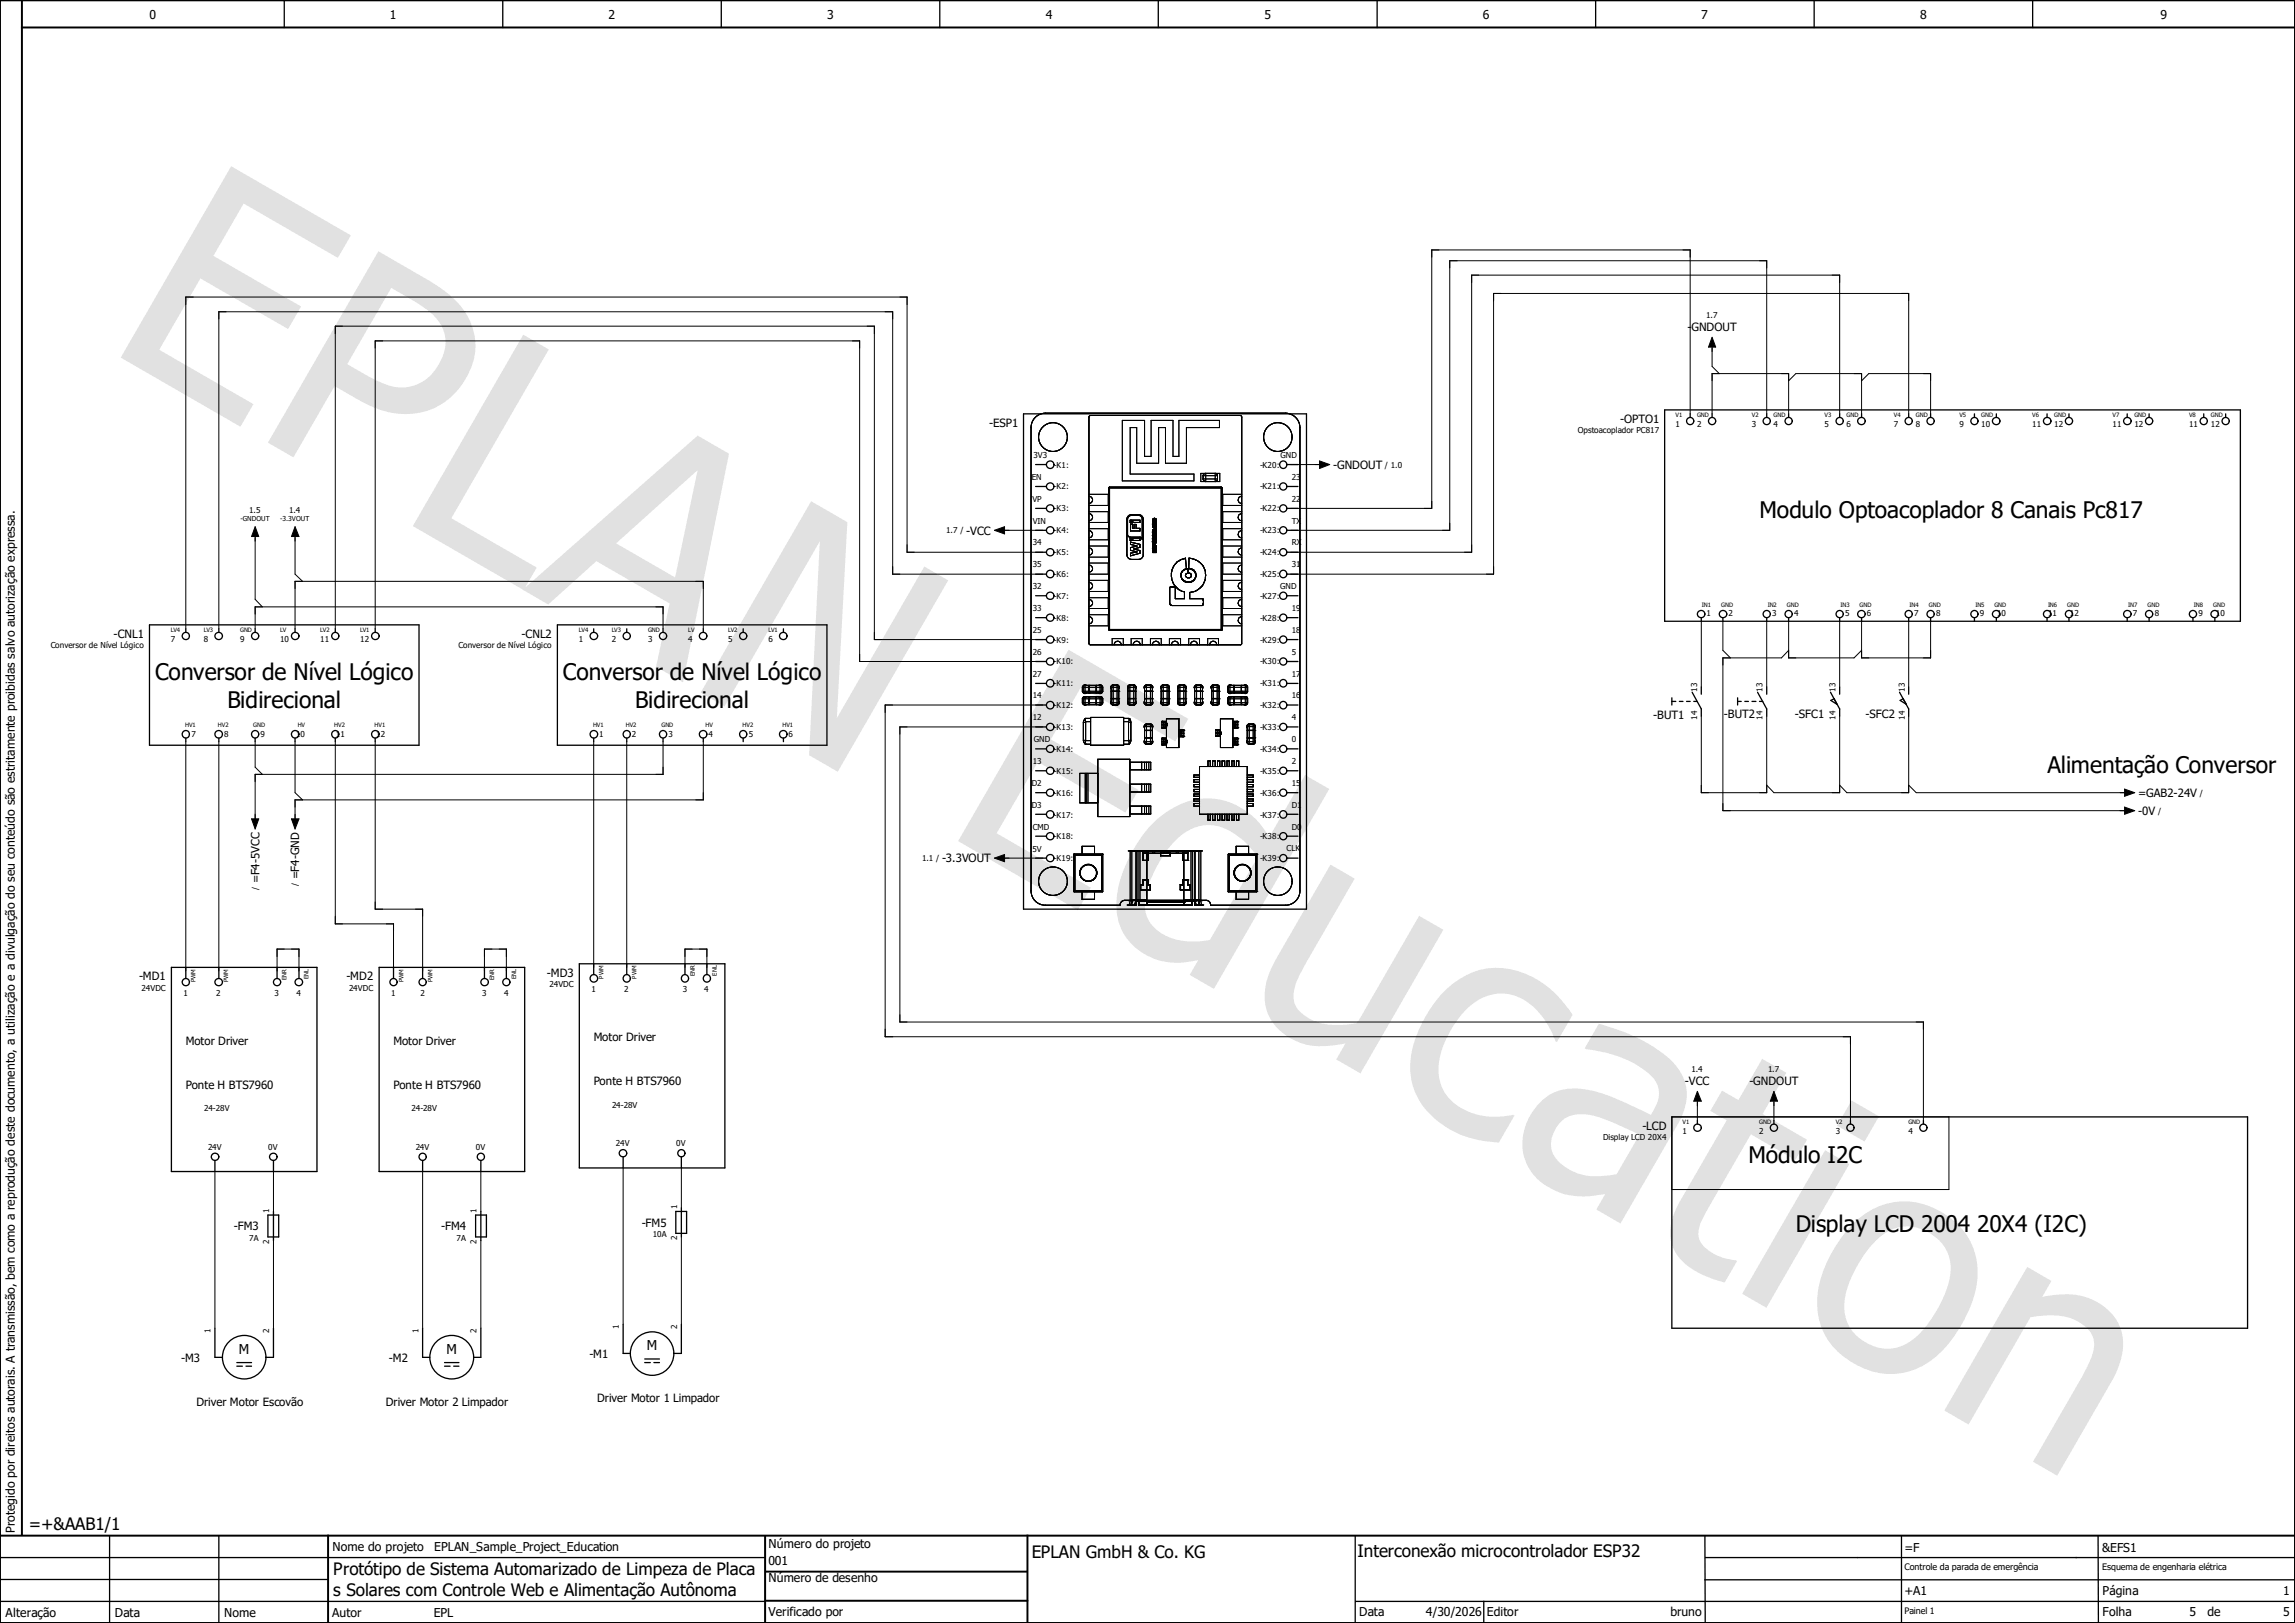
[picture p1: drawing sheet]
<svg xmlns="http://www.w3.org/2000/svg" width="297mm" height="210mm" viewBox="0 0 297 210" stroke-linecap="round" stroke-linejoin="round" font-family="sans-serif">
<defs><g id="words">
<g font-size="2.9">
<text x="227.7" y="67.1">Modulo Optoacoplador 8 Canais Pc817</text>
<text x="20.1" y="88.1">Conversor de Nível Lógico</text>
<text x="72.9" y="88.1">Conversor de Nível Lógico</text>
<text x="29.4" y="91.6">Bidirecional</text>
<text x="82.2" y="91.6">Bidirecional</text>
<text x="265" y="100">Alimentação Conversor</text>
<text x="226.3" y="150.5">Módulo I2C</text>
<text x="232.4" y="159.5">Display LCD 2004 20X4 (I2C)</text>
</g>
<g font-size="2.2">
<text x="3.7" y="198">=+&amp;AAB1/1</text>
<text x="43.1" y="203.8">Protótipo de Sistema Automarizado de Limpeza de Placa</text>
<text x="133.5" y="201.5">EPLAN GmbH &amp; Co. KG</text>
<text x="175.7" y="201.5">Interconexão microcontrolador ESP32</text>
<text x="43.1" y="206.5">s Solares com Controle Web e Alimentação Autônoma</text>
</g>
<g font-size="1.8">
<text x="30.9" y="175.2">M</text>
<text x="57.8" y="175.2">M</text>
<text x="83.7" y="174.8">M</text>
</g>
<g font-size="1.6">
<text x="19.3" y="2.5">0</text>
<text x="50.5" y="2.5">1</text>
<text x="78.7" y="2.5">2</text>
<text x="107.1" y="2.5">3</text>
<text x="135.3" y="2.4">4</text>
<text x="163.7" y="2.4">5</text>
<text x="191.9" y="2.4">6</text>
<text x="220.2" y="2.4">7</text>
<text x="248.5" y="2.4">8</text>
<text x="279.6" y="2.4">9</text>
<text x="1.9" y="198.3" transform="rotate(-90 1.9 198.3)">Protegido por direitos autorais. A transmissão, bem como a reprodução deste documento, a utilização e a divulgação do seu conteúdo são estritamente proibidas salvo autorização expressa.</text>
<text x="43" y="200.7">Nome do projeto</text>
<text x="56.2" y="200.7">EPLAN_Sample_Project_Education</text>
<text x="99.4" y="202.5">001</text>
<text x="99.4" y="200.3">Número do projeto</text>
<text x="246.5" y="200.8">=F</text>
<text x="272" y="200.8">&amp;EFS1</text>
<text x=".7" y="209.3">Alteração</text>
<text x="14.9" y="209.3">Data</text>
<text x="29" y="209.3">Nome</text>
<text x="43" y="209.2">Autor</text>
<text x="56.1" y="209.2">EPL</text>
<text x="99.4" y="209.2">Verificado por</text>
<text x="99.4" y="204.8">Número de desenho</text>
<text x="175.9" y="209.2">Data</text>
<text x="184.5" y="209.2">4/30/2026</text>
<text x="192.4" y="209.2">Editor</text>
<text x="216.2" y="209.2">bruno</text>
<text x="246.5" y="206.3">+A1</text>
<text x="272.1" y="209.2">Folha</text>
<text x="272.1" y="206.3">Página</text>
<text x="283.3" y="209.2">5</text>
<text x="285.7" y="209.2">de</text>
<text x="295.5" y="209.2">5</text>
<text x="295.5" y="206.3">1</text>
</g>
<g font-size="1.5">
<text x="218.4" y="42.8">-GNDOUT</text>
<text x="128" y="55.2">-ESP1</text>
<text x="209.7" y="54.7">-OPTO1</text>
<text x="172.6" y="60.7">-GNDOUT</text>
<text x="125.1" y="69.2">-VCC</text>
<text x="14.7" y="82.5">-CNL1</text>
<text x="67.5" y="82.5">-CNL2</text>
<text x="214" y="93.1">-BUT1</text>
<text x="223.1" y="93">-BUT2</text>
<text x="232.3" y="93">-SFC1</text>
<text x="241.4" y="93">-SFC2</text>
<text x="276.7" y="103.1">=GAB2-24V</text>
<text x="276.7" y="105.5">-0V</text>
<text x="38.7" y="113.8" transform="rotate(-90 38.7 113.8)">=F4-GND</text>
<text x="121.9" y="111.6">-3.3VOUT</text>
<text x="33.6" y="114.3" transform="rotate(-90 33.6 114.3)">=F4-5VCC</text>
<text x="18" y="126.9">-MD1</text>
<text x="44.8" y="126.9">-MD2</text>
<text x="70.8" y="126.4">-MD3</text>
<text x="24" y="135.2">Motor Driver</text>
<text x="50.9" y="135.2">Motor Driver</text>
<text x="76.8" y="134.7">Motor Driver</text>
<text x="24" y="140.9">Ponte H BTS7960</text>
<text x="50.9" y="140.9">Ponte H BTS7960</text>
<text x="76.8" y="140.4">Ponte H BTS7960</text>
<text x="218.1" y="140.4">-VCC</text>
<text x="226.4" y="140.4">-GNDOUT</text>
<text x="212.6" y="146.2">-LCD</text>
<text x="30.3" y="159.2">-FM3</text>
<text x="57.1" y="159.2">-FM4</text>
<text x="83.1" y="158.7">-FM5</text>
<text x="23.5" y="176.2">-M3</text>
<text x="50.3" y="176.2">-M2</text>
<text x="76.3" y="175.7">-M1</text>
<text x="25.4" y="181.9">Driver Motor Escovão</text>
<text x="50" y="181.9">Driver Motor 2 Limpador</text>
<text x="77.3" y="181.4">Driver Motor 1 Limpador</text>
</g>
<g font-size="1.2">
<text x="246.5" y="203.2">Controle da parada de emergência</text>
<text x="272" y="203.2">Esquema de engenharia elétrica</text>
<text x="246.5" y="208.8">Painel 1</text>
</g>
<g font-size="1.1">
<text x="220.8" y="41.1">1.7</text>
<text x="133.8" y="59.2">3V3</text>
<text x="165.7" y="59.3">GND</text>
<text x="204.2" y="56.1">Opstoacoplador PC817</text>
<text x="216.8" y="55.2">1</text>
<text x="219.6" y="55.2">2</text>
<text x="226.7" y="55.2">3</text>
<text x="229.5" y="55.2">4</text>
<text x="236.1" y="55.2">5</text>
<text x="239" y="55.2">6</text>
<text x="245.1" y="55.2">7</text>
<text x="247.9" y="55.2">8</text>
<text x="253.6" y="55.2">9</text>
<text x="256.4" y="55.2">10</text>
<text x="263" y="55.2">11</text>
<text x="265.9" y="55.2">12</text>
<text x="273.4" y="55.2">11</text>
<text x="276.2" y="55.2">12</text>
<text x="283.3" y="55.2">11</text>
<text x="286.1" y="55.2">12</text>
<text x="133.5" y="62.1">EN</text>
<text x="133.6" y="64.9">VP</text>
<text x="136.4" y="60.5">-K1:</text>
<text x="136.4" y="63.3">-K2:</text>
<text x="163.1" y="60.5">-K20:</text>
<text x="163.1" y="63.3">-K21:</text>
<text x="167.2" y="62.1">23</text>
<text x="167.2" y="64.9">22</text>
<text x="179.2" y="60.5">/ 1.0</text>
<text x="32.3" y="66.4">1.5</text>
<text x="37.4" y="66.4">1.4</text>
<text x="122.5" y="69">1.7 /</text>
<text x="133.6" y="67.8">VIN</text>
<text x="133.6" y="70.6">34</text>
<text x="136.4" y="66.2">-K3:</text>
<text x="136.4" y="69">-K4:</text>
<text x="136.4" y="71.8">-K5:</text>
<text x="163.1" y="66.2">-K22:</text>
<text x="163.1" y="69">-K23:</text>
<text x="163.1" y="71.8">-K24:</text>
<text x="167.2" y="67.8">TX</text>
<text x="167.2" y="70.6">RX</text>
<text x="133.6" y="73.4">35</text>
<text x="133.6" y="76.2">32</text>
<text x="136.4" y="74.7">-K6:</text>
<text x="136.4" y="77.5">-K7:</text>
<text x="163.1" y="74.7">-K25:</text>
<text x="163.1" y="77.5">-K27:</text>
<text x="165.7" y="76.2">GND</text>
<text x="167.2" y="73.4">31</text>
<text x="6.6" y="83.9">Conversor de Nível Lógico</text>
<text x="22.1" y="83.1">7</text>
<text x="26.4" y="83.1">8</text>
<text x="31.1" y="83.1">9</text>
<text x="36.2" y="83.1">10</text>
<text x="41.4" y="83.1">11</text>
<text x="46.6" y="83.1">12</text>
<text x="59.4" y="83.9">Conversor de Nível Lógico</text>
<text x="74.9" y="83.1">1</text>
<text x="79.2" y="83.1">2</text>
<text x="83.9" y="83.1">3</text>
<text x="89.1" y="83.1">4</text>
<text x="94.2" y="83.1">5</text>
<text x="99.4" y="83.1">6</text>
<text x="133.6" y="79.1">33</text>
<text x="133.6" y="81.9">25</text>
<text x="136.4" y="80.3">-K8:</text>
<text x="136.4" y="83.1">-K9:</text>
<text x="163.1" y="80.3">-K28:</text>
<text x="163.1" y="83.1">-K29:</text>
<text x="167.2" y="79.1">19</text>
<text x="167.2" y="81.9">18</text>
<text x="220.9" y="79.8">1</text>
<text x="223.7" y="79.8">2</text>
<text x="229.4" y="79.8">3</text>
<text x="232.2" y="79.8">4</text>
<text x="238.8" y="79.8">5</text>
<text x="241.6" y="79.8">6</text>
<text x="247.7" y="79.8">7</text>
<text x="250.6" y="79.8">8</text>
<text x="256.2" y="79.8">9</text>
<text x="258.4" y="79.8">10</text>
<text x="265" y="79.8">11</text>
<text x="267.9" y="79.8">12</text>
<text x="276" y="79.8">7</text>
<text x="278.8" y="79.8">8</text>
<text x="284.5" y="79.8">9</text>
<text x="286.8" y="79.8">10</text>
<text x="133.6" y="84.7">26</text>
<text x="133.6" y="87.5">27</text>
<text x="136.4" y="86">-K10:</text>
<text x="136.4" y="88.8">-K11:</text>
<text x="163.1" y="86">-K30:</text>
<text x="163.1" y="88.8">-K31:</text>
<text x="167.2" y="84.7">5</text>
<text x="167.2" y="87.5">17</text>
<text x="219.6" y="89.5" transform="rotate(-90 219.6 89.5)">13</text>
<text x="228.1" y="89.5" transform="rotate(-90 228.1 89.5)">13</text>
<text x="237.5" y="89.5" transform="rotate(-90 237.5 89.5)">13</text>
<text x="246.5" y="89.5" transform="rotate(-90 246.5 89.5)">13</text>
<text x="24.8" y="95.3">7</text>
<text x="29" y="95.3">8</text>
<text x="33.7" y="95.3">9</text>
<text x="38.3" y="95.3">10</text>
<text x="43.5" y="95.3">11</text>
<text x="48.7" y="95.3">12</text>
<text x="77.6" y="95.3">1</text>
<text x="81.8" y="95.3">2</text>
<text x="86.5" y="95.3">3</text>
<text x="91.7" y="95.3">4</text>
<text x="96.9" y="95.3">5</text>
<text x="102.1" y="95.3">6</text>
<text x="133.6" y="90.4">14</text>
<text x="133.6" y="93.2">12</text>
<text x="136.4" y="91.7">-K12:</text>
<text x="136.4" y="94.4">-K13:</text>
<text x="163.1" y="91.7">-K32:</text>
<text x="163.1" y="94.4">-K33:</text>
<text x="167.2" y="90.4">16</text>
<text x="167.2" y="93.2">4</text>
<text x="219.6" y="93.1" transform="rotate(-90 219.6 93.1)">14</text>
<text x="228.1" y="93.1" transform="rotate(-90 228.1 93.1)">14</text>
<text x="237.5" y="93.1" transform="rotate(-90 237.5 93.1)">14</text>
<text x="246.5" y="93.1" transform="rotate(-90 246.5 93.1)">14</text>
<text x="133.5" y="101.7">D2</text>
<text x="133.6" y="98.9">13</text>
<text x="133.8" y="96.1">GND</text>
<text x="136.4" y="97.3">-K14:</text>
<text x="136.4" y="100.1">-K15:</text>
<text x="163.1" y="97.3">-K34:</text>
<text x="163.1" y="100.1">-K35:</text>
<text x="167.2" y="96.1">0</text>
<text x="167.2" y="98.9">2</text>
<text x="167.2" y="101.7">15</text>
<text x="133.5" y="104.5">D3</text>
<text x="133.6" y="107.4">CMD</text>
<text x="136.4" y="103">-K16:</text>
<text x="136.4" y="105.8">-K17:</text>
<text x="163.1" y="103">-K36:</text>
<text x="163.1" y="105.8">-K37:</text>
<text x="167.2" y="104.5">D1</text>
<text x="167.2" y="107.4">D0</text>
<text x="279.3" y="105.3">/</text>
<text x="284.7" y="103">/</text>
<text x="119.3" y="111.4">1.1 /</text>
<text x="133.6" y="110.2">5V</text>
<text x="136.4" y="108.6">-K18:</text>
<text x="136.4" y="111.4">-K19:</text>
<text x="163.1" y="108.6">-K38:</text>
<text x="163.1" y="111.4">-K39:</text>
<text x="166.5" y="110.2">CLK</text>
<text x="33.4" y="115.1" transform="rotate(-90 33.4 115.1)">/</text>
<text x="38.6" y="114.6" transform="rotate(-90 38.6 114.6)">/</text>
<text x="18.3" y="128.2">24VDC</text>
<text x="23.7" y="128.8">1</text>
<text x="28" y="128.8">2</text>
<text x="35.5" y="128.8">3</text>
<text x="38.4" y="128.8">4</text>
<text x="45.2" y="128.2">24VDC</text>
<text x="50.6" y="128.8">1</text>
<text x="54.4" y="128.8">2</text>
<text x="62.4" y="128.8">3</text>
<text x="65.2" y="128.8">4</text>
<text x="71.1" y="127.8">24VDC</text>
<text x="76.5" y="128.4">1</text>
<text x="80.8" y="128.4">2</text>
<text x="88.3" y="128.4">3</text>
<text x="91.1" y="128.4">4</text>
<text x="26.4" y="143.8">24-28V</text>
<text x="53.3" y="143.8">24-28V</text>
<text x="79.2" y="143.3">24-28V</text>
<text x="218.9" y="138.7">1.4</text>
<text x="228.8" y="138.7">1.7</text>
<text x="26.9" y="148.8">24V</text>
<text x="34.7" y="148.8">0V</text>
<text x="53.8" y="148.8">24V</text>
<text x="61.6" y="148.8">0V</text>
<text x="79.7" y="148.3">24V</text>
<text x="87.5" y="148.3">0V</text>
<text x="207.5" y="147.5">Display LCD 20X4</text>
<text x="217.8" y="146.7">1</text>
<text x="227.7" y="146.7">2</text>
<text x="237.6" y="146.7">3</text>
<text x="247" y="146.7">4</text>
<text x="32.3" y="160.6">7A</text>
<text x="34.8" y="160.9" transform="rotate(-90 34.8 160.9)">2</text>
<text x="34.8" y="156.9" transform="rotate(-90 34.8 156.9)">1</text>
<text x="59.1" y="160.6">7A</text>
<text x="61.7" y="160.9" transform="rotate(-90 61.7 160.9)">2</text>
<text x="61.7" y="156.9" transform="rotate(-90 61.7 156.9)">1</text>
<text x="84.5" y="160.1">10A</text>
<text x="87.6" y="160.4" transform="rotate(-90 87.6 160.4)">2</text>
<text x="87.6" y="156.5" transform="rotate(-90 87.6 156.5)">1</text>
<text x="27.3" y="172.5" transform="rotate(-90 27.3 172.5)">1</text>
<text x="34.8" y="172.5" transform="rotate(-90 34.8 172.5)">2</text>
<text x="54.1" y="172.5" transform="rotate(-90 54.1 172.5)">1</text>
<text x="61.7" y="172.5" transform="rotate(-90 61.7 172.5)">2</text>
<text x="80.1" y="172" transform="rotate(-90 80.1 172)">1</text>
<text x="87.6" y="172" transform="rotate(-90 87.6 172)">2</text>
</g>
<g font-size=".9">
<text x="31.1" y="67.5">-GNDOUT</text>
<text x="36.3" y="67.5">-3.3VOUT</text>
</g>
<g font-size=".8">
<text x="216.8" y="54">V1</text>
<text x="219.6" y="54">GND</text>
<text x="226.7" y="54">V2</text>
<text x="229.5" y="54">GND</text>
<text x="236.1" y="54">V3</text>
<text x="239" y="54">GND</text>
<text x="245.1" y="54">V4</text>
<text x="247.9" y="54">GND</text>
<text x="253.6" y="54">V5</text>
<text x="256.4" y="54">GND</text>
<text x="263" y="54">V6</text>
<text x="265.9" y="54">GND</text>
<text x="273.4" y="54">V7</text>
<text x="276.2" y="54">GND</text>
<text x="283.3" y="54">V8</text>
<text x="286.1" y="54">GND</text>
<text x="22.1" y="81.8">LV4</text>
<text x="26.4" y="81.8">LV3</text>
<text x="31.1" y="81.8">GND</text>
<text x="36.2" y="81.8">LV</text>
<text x="41.4" y="81.8">LV2</text>
<text x="46.6" y="81.8">LV1</text>
<text x="74.9" y="81.8">LV4</text>
<text x="79.2" y="81.8">LV3</text>
<text x="83.9" y="81.8">GND</text>
<text x="89.1" y="81.8">LV</text>
<text x="94.2" y="81.8">LV2</text>
<text x="99.4" y="81.8">LV1</text>
<text x="220.3" y="78.5">IN1</text>
<text x="222.8" y="78.5">GND</text>
<text x="228.8" y="78.5">IN2</text>
<text x="231.3" y="78.5">GND</text>
<text x="238.2" y="78.5">IN3</text>
<text x="240.7" y="78.5">GND</text>
<text x="247.1" y="78.5">IN4</text>
<text x="249.6" y="78.5">GND</text>
<text x="255.7" y="78.5">IN5</text>
<text x="258.1" y="78.5">GND</text>
<text x="265" y="78.5">IN6</text>
<text x="267.5" y="78.5">GND</text>
<text x="275.4" y="78.5">IN7</text>
<text x="277.9" y="78.5">GND</text>
<text x="283.9" y="78.5">IN8</text>
<text x="286.4" y="78.5">GND</text>
<text x="24" y="94.1">HV1</text>
<text x="28.2" y="94.1">HV2</text>
<text x="32.8" y="94.1">GND</text>
<text x="38.5" y="94.1">HV</text>
<text x="43.3" y="94.1">HV2</text>
<text x="48.5" y="94.1">HV1</text>
<text x="76.8" y="94.1">HV1</text>
<text x="81" y="94.1">HV2</text>
<text x="85.6" y="94.1">GND</text>
<text x="91.3" y="94.1">HV</text>
<text x="96.1" y="94.1">HV2</text>
<text x="101.3" y="94.1">HV1</text>
<text x="25.3" y="127.1" transform="rotate(-90 25.3 127.1)">PWM</text>
<text x="29.5" y="127.1" transform="rotate(-90 29.5 127.1)">PWM</text>
<text x="37.1" y="126.8" transform="rotate(-90 37.1 126.8)">ENR</text>
<text x="39.9" y="126.7" transform="rotate(-90 39.9 126.7)">ENL</text>
<text x="52.2" y="127.1" transform="rotate(-90 52.2 127.1)">PWM</text>
<text x="56" y="127.1" transform="rotate(-90 56 127.1)">PWM</text>
<text x="64" y="126.8" transform="rotate(-90 64 126.8)">ENR</text>
<text x="66.8" y="126.7" transform="rotate(-90 66.8 126.7)">ENL</text>
<text x="78.1" y="126.6" transform="rotate(-90 78.1 126.6)">PWM</text>
<text x="82.4" y="126.6" transform="rotate(-90 82.4 126.6)">PWM</text>
<text x="89.9" y="126.3" transform="rotate(-90 89.9 126.3)">ENR</text>
<text x="92.8" y="126.2" transform="rotate(-90 92.8 126.2)">ENL</text>
<text x="217.8" y="145.5">V1</text>
<text x="227.7" y="145.5">GND</text>
<text x="237.6" y="145.5">V2</text>
<text x="247" y="145.5">GND</text>
</g>
</g></defs>
<path d="M210.1 -.1l-210.1 210.2M0 160.4l70.2 49.6M-.1 210l.2 .1" fill="none" stroke="#fff" stroke-width=".13"/>
<g fill="none" stroke="#000" stroke-width=".17">
<path d="M36.8 0v3.6M65.1 0v3.6M93.3 0v3.6M121.6 0v3.6M149.9 0v3.6M178.2 0v3.6M206.5 0v3.6M234.8 0v3.6M263.1 0v3.6M14.2 198.7v11.3M28.3 198.7v11.3M175.4 198.8v11.2"/>
<path d="M220.6 198.8l.1 11M246.1 198.8v11.2M271.5 198.8l.1 11.1M0 207.2h99M0 201.5h99M0 204.4h42.5M175.5 207.2h121.5M192 207.2v2.8M220.6 204.4h76.4M220.6 201.5h76.4"/>
</g>
<path d="M0 0h297v210h-297zM2.8 3.6h294.2M2.8 0v198.7M0 198.7h297M42.5 198.7v11.3M99 198.8v11.1M133 198.7v11.3M99 203.4h33.9M99.1 207.1h33.9" fill="none" stroke="#000" stroke-width=".25"/>
<path d="M29.9 21.5l15.5 9-1.7 2.9-12.2-7.1-3.9 6.8 11.4 6.6-1.7 2.9-11.4-6.6-5.3 9.3 12.2 7-1.7 2.9-15.5-8.9zM49 32.5l6.2 3.6a13 13 0 0 1 5.6 5.3 7.9 7.9 0 0 1-.8 8.1 9 9 0 0 1-11.1 3.4l-.6-.2a38.5 38.5 0 0 1-5-2.7l-5.3 9.2-3.3-1.9zM50.6 37.3l-5.7 9.8 2.3 1.3a10.2 10.2 0 0 0 5 1.7 5.8 5.8 0 0 0 5.1-4 4.8 4.8 0 0 0-1.8-5.8l-1.6-1.2zM67.7 43.3l3.3 1.9-12.6 21.9 11.1 6.3-1.7 3-14.4-8.3zM67.6 76.3l22.7-19.9 4 2.3-5.9 29.6-3.5-2 1.8-8.2-9.5-5.5-6.2 5.6zM79.7 70.3l7.7 4.4 2.9-13.9zM105 64.9l4.7 2.7-1.4 25.3 11.3-19.6 3.1 1.8-14.3 24.8-3.7-2.2 1.4-27.6-12.3 21.3-3.1-1.8zM138.3 84.1l15.5 8.9-1.7 2.9-12.2-7-3.9 6.8 11.3 6.5-1.6 2.9-11.4-6.5-5.3 9.2 12.2 7.1-1.7 2.9-15.5-9zM149.4 106.4a9.5 9.5 0 0 1 9.3-2.7 9.8 9.8 0 0 1 5.6 4.6l4.6-8 3.1 1.8-14.9 25.9-3.1-1.8 1.1-1.9a9.1 9.1 0 0 1-7.5-1.2 7.2 7.2 0 0 1-3-7.5 18 18 0 0 1 4.8-9.2zM152.1 108.8a15.1 15.1 0 0 0-3.9 7.8 4.5 4.5 0 0 0 3.2 4.7 9.6 9.6 0 0 0 5.2 .3l6.2-10.7a9.3 9.3 0 0 0-5.7-4.1 5.9 5.9 0 0 0-5 2zM172.2 111.9l3.1 1.8-6.4 11.1a9.6 9.6 0 0 0-1.5 4 3 3 0 0 0 1.7 2.8 8.3 8.3 0 0 0 6 .9l.5-.1 8.1-13.9 3.1 1.8-10.7 18.6-3.2-1.8 1.2-2.1a10.2 10.2 0 0 1-6.6-.4 6.3 6.3 0 0 1-3.4-8.3l1.1-2.4zM186.7 128.5a9.3 9.3 0 0 1 9.4-2.9 12.8 12.8 0 0 1 7.4 5.7l-2 3.5-.2-.1a9.9 9.9 0 0 0-4.8-5.7 6 6 0 0 0-6.6 1.5 12.9 12.9 0 0 0-3.7 7.4 5.7 5.7 0 0 0 4 6 9.8 9.8 0 0 0 5.6 .4l.2 .1-2 3.5a12.6 12.6 0 0 1-9.9-4.9 9.1 9.1 0 0 1-.9-8.8 17.9 17.9 0 0 1 3.5-5.7zM201.9 145.2a3.9 3.9 0 0 0-.9 4.2 6.5 6.5 0 0 0 6.1 2.8l2.1-.3 3-5.1-1.9-.8a15.4 15.4 0 0 0-5.6-1.8h-.4a3.2 3.2 0 0 0-2.4 1zM206.9 132.5a21.8 21.8 0 0 1 9.6 4.9 6.1 6.1 0 0 1 .9 7.7l-7.7 13.2-3.1-1.8 1.1-2-.3 .1a9.5 9.5 0 0 1-8-1.7 6.6 6.6 0 0 1-1.1-9.1 6.3 6.3 0 0 1 6.8-2.8 28.7 28.7 0 0 1 7.8 2.9l.7 .4a4.3 4.3 0 0 0 .9-3.8 5.8 5.8 0 0 0-2.7-2.7 16.4 16.4 0 0 0-6.5-2l-.2-.1zM222.9 141.1l2.1 1.2 3.1-5.3 3.1 1.8-3.1 5.4 5.8 3.3-1.5 2.6-5.8-3.3-5.1 8.9a12.2 12.2 0 0 0-1.6 3.4 2.61 2.61 0 0 0 1.5 2.9 6.9 6.9 0 0 0 3.2 1.1l.2 .1-1.6 2.8-1.2-.4a10.4 10.4 0 0 1-4.9-3.1 5.4 5.4 0 0 1-.4-5.7l.8-1.5 6-10.3-2.2-1.3zM236.2 148.8l3.1 1.8-10.7 18.6-3.1-1.8zM239.6 142.4l3.6 2.1-1.9 3.2-3.6-2zM239.5 158.6a9.1 9.1 0 0 1 12.5-1.3 9 9 0 0 1 3.5 10.5 16.9 16.9 0 0 1-5.9 8.5 8.8 8.8 0 0 1-9.7 .1 8.9 8.9 0 0 1-4.5-10.2 17.5 17.5 0 0 1 4.1-7.6zM242.6 160.7a15.1 15.1 0 0 0-3.9 7.7 5.6 5.6 0 0 0 6.9 6 8.5 8.5 0 0 0 4.5-4 12.4 12.4 0 0 0 2.3-6.3 5.6 5.6 0 0 0-6.2-5.4 6.1 6.1 0 0 0-3.6 2zM262.4 163.9l3.1 1.9-1.2 2a9.7 9.7 0 0 1 7.1 .7 6.2 6.2 0 0 1 2.9 7.9l-1.1 2.5-7 12.1-3.1-1.9 6.1-10.5a11.7 11.7 0 0 0 1.8-4.5 3.3 3.3 0 0 0-2.1-3.1 9.3 9.3 0 0 0-6.1-.5l-8 13.8-3.2-1.8z" fill="#e1e1e1"/>
<g fill="none" stroke="#000" stroke-width=".13">
<path d="M134 54l.8-.5h.5h31.1a1.88 1.88 0 0 1 1.8 1.8v60a1.88 1.88 0 0 1-1.8 1.8h-9.7a.59 .59 0 0 0-.6-.6h-10.5a.62 .62 0 0 0-.7 .6h-9.6a1.85 1.85 0 0 1-1.9-1.8v-60l.1-.5zM141 53.8h19.6v29.6h-19.6zM145.2 54.4h2.9v4.7h.9v-4.7h2.8v4.7h.8v-4.7h5.2v.9h-4.3v4.6h-2.7v-4.6h-.9v4.6h-2.8v-4.6h-.8v6h8.2v.9h-9.3zM170.8 59.6l1.3 .5-1.3 .5zM218.7 53.6v-21.3h-33.4v33.5h-18.3M221.6 53.6v-5.3h9.9v5.3M221.6 44.9v2.5l.9 .9M221.6 43.6l.4 1.3h-.9zM228.6 53.6v-19.9h-41v34.9h-20.6M231.5 49.3l.9-1h8.5v5.3M238.1 53.6v-18h-47.6v35.9h-23.5M240.9 49.3l1-1h8v5.3"/>
<path d="M247 53.6v-15.6h-53.7v36.3h-26.3M33 69.4v8.2l1 .9M33 68.2l.5 1.2h-.9zM38.2 69.4v4.9l1 .9M38.2 68.2l.5 1.2h-1zM128.7 68.6l1.3-.4v.9zM129.7 68.6h5.3M135 71.5h-17.6v-33.1h-93.4v43M135 74.3h-19.5v-34h-87.2v41.1M140.9 72.9h2.5v1.4h-2.5M140.9 79.5h2.5v1.5h-2.5M140.9 77.3h2.5v1.4h-2.5"/>
<path d="M140.9 75.1h2.5v1.4h-2.5M140.9 70.7h2.5v1.4h-2.5M140.9 68.4h2.5v1.4h-2.5M140.9 66.2h2.5v1.4h-2.5M140.9 64h2.5v1.4h-2.5M140.9 79.8l.4 .1 .1 .4a.51 .51 0 0 1-.5 .4M140.9 64.2l.4 .1 .1 .3-.1 .4-.4 .2M140.9 66.5h.3a.46 .46 0 0 1 .2 .6 .46 .46 0 0 1-.5 .3M140.9 68.7a.48 .48 0 0 1 .5 .3 .48 .48 0 0 1-.1 .5l-.4 .1M140.9 70.9l.3 .1a.46 .46 0 0 1 .2 .5 .46 .46 0 0 1-.5 .3M140.9 73.1a.47 .47 0 0 1 .5 .3 .47 .47 0 0 1-.1 .5l-.4 .1M140.9 75.4l.4 .1 .1 .2-.1 .5-.4 .1"/>
<path d="M140.9 77.6a.47 .47 0 0 1 .5 .2 .47 .47 0 0 1-.1 .6l-.4 .1M143.5 63.2h14.7M143.5 63.2v18.2M143.6 63l-.1 .2M143.6 63v18.6M143.6 63h14.4M146 66.9a1.47 1.47 0 0 1 1.6-.1l.2 .4v2.6l-.1-.2-.2-.1h-1.2l-.3-.2-.1-2.1zM146 66.8a1.83 1.83 0 0 1 1.8 0l.2 .4v4.6a.62 .62 0 0 1-.7 .6h-.8a.62 .62 0 0 1-.7-.6v-4.6zM146.3 67.3h.2v.3h-.2zM146.3 69.6h.2v.3h-.2zM146.3 67.8h.3v.6h.2v-.5h.2v.5h.5v.3h-1.2zM146.3 70.1l1.2 .3v.4l-.8 .2 .8 .2v.4l-1.2 .3v-.3l.9-.2-.9-.2v-.3l.9-.2-.9-.3z"/>
<path d="M146.6 67.3h.9v.3h-.9zM146.6 69.6h.9v.3h-.9zM149.1 70l.1-.1 .2 .1 .2-.1v.1v.2l-.2 .1v-.1l-.1 .1zM149.1 69.7l.1 .1M149.2 69.6h.2l.2 .1v-.1v.2l-.3-.2-.1 .1 .1 .2-.2-.1zM149.2 70.8l.1 .2 .3-.2v.3h-.1v-.2l-.1 .2h-.2zM149.2 68.1h.4v.1h-.2l.2 .1-.2 .2h.2v.1h-.4l.3-.2zM149.2 69.2l.1-.1v.1v.2h.1l-.1-.1 .1-.1h.2a.24 .24 0 0 1-.2 .3 .24 .24 0 0 1-.2-.3zM149.2 68.7h.1v.1v.2h.1l-.1-.1 .1-.2h.2a.24 .24 0 0 1-.2 .4 .24 .24 0 0 1-.2-.4zM149.2 71.2h.1v.2h.1v-.2v.2h.2v-.2v.3h-.4zM149.2 67.6h.4v.4h-.4l-.1-.2zM149.2 67.1h.2h.2v.4h-.4z"/>
<path d="M149.3 70.4h.1v.2h-.2zM149.3 71h.1M149.3 69.8h.1M149.3 70.3l.2 .1v.2h.1v.1h-.4zM149.3 70l.1 .1-.1 .1zM149.3 67.7h.2l.1 .2h-.2l-.2-.1zM149.3 67.2h.2l.1 .2h-.3zM149.4 68.9l.1-.1 .1 .2zM149.4 69.3l.1-.1 .1 .2zM149.5 69h.1M149.5 68.8h.1M149.5 69.4h.1"/>
<path d="M149.5 69.2h.1M149.5 70.2h.1M149.5 70h.1M149.5 70l-.1 .1 .1 .1M149.5 70v.2M152.3 72.7l1.1-.5 .1 1.4a.94 .94 0 0 0-.4 1.4 .94 .94 0 0 0 1.5 0 .9 .9 0 0 0 .1-1 .9 .9 0 0 0-.9-.5l.1-1.3a2.23 2.23 0 0 1 2.1 2.2 2.23 2.23 0 0 1-2 2.3v.8h1.7v.3v.5l-4 .1-.2-.1-.1-.2v-2l.1-.2 .6 .1v1.5h1.2v-.9a2.27 2.27 0 0 1-1-3.9zM152.9 74.6v.2M153.8 73.6l.5 .1 .4 .4M153.8 73.6v.5a.33 .33 0 0 1 .4 .3 .33 .33 0 0 1-.2 .4h-.3l-.3-.3 .1-.2 .2-.1v-.6h-.2a.86 .86 0 0 0-.6 1M153.8 73.6a1.07 1.07 0 0 1 .9 .5M154.7 74.1a.95 .95 0 0 1-.4 1.1 .95 .95 0 0 1-1.2-.1l-.1-.2M155.4 61.3h2.5v1h-2.5z"/>
<path d="M155.7 61.6l.1-.2 .2-.1v1l-.2-.2-.1-.1M155.7 62h1.9M155.7 61.6h1.9M155.7 61.6v.4M157.6 61.6l-.1-.2-.2-.1v1h.1l.2-.3M157.6 61.6v.4M158 63l.2 .2M158 63v18.6M158.2 63.2v18.2M160.7 72.9h-2.5v1.4h2.5M160.7 79.5h-2.5v1.5h2.5M160.7 64h-2.5v1.4h2.5"/>
<path d="M160.7 66.2h-2.5v1.4h2.5M160.7 68.4h-2.5v1.4h2.5M160.7 70.7h-2.5v1.4h2.5M160.7 75.1h-2.5v1.4h2.5M160.7 77.3h-2.5v1.4h2.5M160.7 79.8a.47 .47 0 0 0-.4 .5 .47 .47 0 0 0 .4 .4M160.7 64.2a.47 .47 0 0 0-.4 .5 .47 .47 0 0 0 .4 .5M160.7 66.5h-.1a.48 .48 0 0 0-.3 .4 .48 .48 0 0 0 .2 .5h.2M160.7 68.7a.47 .47 0 0 0-.4 .4 .47 .47 0 0 0 .4 .5M160.7 70.9h-.1a.48 .48 0 0 0-.3 .4 .48 .48 0 0 0 .2 .5h.2M160.7 73.1a.48 .48 0 0 0-.4 .3 .48 .48 0 0 0 .1 .5l.3 .1M160.7 75.4a.48 .48 0 0 0-.4 .4 .48 .48 0 0 0 .3 .5h.1"/>
<path d="M160.7 77.6a.48 .48 0 0 0-.4 .2 .48 .48 0 0 0 .1 .6l.3 .1M167 60.1h4.2M24 96v29.6M28.3 96v29.6M33 81.4v-2.9h52.8v2.9M33 96v3.3l1 .9M38.2 81.4v-6.2h52.8v6.2M38.2 96v6.6l1 .9M43.4 81.4v-39.2h69.8v40.6h21.8M43.4 96v23.5h7.5v6.1M48.6 81.4v-37.3h62.7v41.5h23.7M48.6 96v21.6h6.1v8"/>
<path d="M76.8 96v29.2M81.1 96v29.2M85.8 96v4.2h-52.8v6.1M91 96v7.5h-52.8v2.8M135 91.2h-20.4v43h124.9v10.8M135 94.1h-18.5v38.1h132.4v12.8M140.1 88.9h2.6M140.1 89.5h2.6M140.1 90.4h2.6M140.1 90.9h2.6M140.2 95.8l.3 .5M140.2 95.8h.3"/>
<path d="M140.2 93.5v2.3M140.2 93.5h.3M140.4 90.2h-.2v.2v.5v.2l.2 .1M140.4 88.7l-.2 .1v.1v.6v.1l.2 .1M140.4 88.7v1M140.4 90.2v1M140.4 88.7h2M140.4 91.2h2M140.4 90.2h2M140.4 89.7h2M140.5 96.3h.1M140.5 93l-.3 .5"/>
<path d="M140.5 93h.1M140.5 93v.4M140.5 96.3h.6M140.5 93h.6M140.5 93.4v.1M140.5 95.8h.1M140.5 95.8h.6M140.5 95.8v.5M140.5 93.4h.6M140.5 93.5v2.3M140.6 90.2h-.4l-.1 .2v.6l.3 .2h.2M140.6 88.7h-.4l-.1 .2v.6l.1 .2h.2h.2"/>
<path d="M140.9 91.1h.1M140.9 90.2h.1M140.9 90.4h.1M140.9 90.9h.1M140.9 90.2v.9M140.9 89.7h.1M140.9 88.7h.1M140.9 88.9h.1M140.9 89.5h.1M140.9 88.7v1M141.1 92.8h4.3v3.6h-4.3zM141.9 91.1h.1"/>
<path d="M141.9 91.1v.1M141.9 91.1v-.9v1M141.9 89.7h.1M141.9 88.7v1zM142.1 98.3h4.1v7.4h-4.1zM142.2 90.2l.1-.1a.35 .35 0 0 1 .4 .3v.6a.34 .34 0 0 1-.5 .2M142.2 88.7h.1a.35 .35 0 0 1 .4 .2v.6l-.1 .2h-.1h-.3M142.4 90.2h.1l.1 .2v.7l-.2 .1M142.4 88.7h.1l.1 .2v.6v.1l-.2 .1M142.4 88.7v1M142.4 90.2v1M143.5 81.4l.1 .2"/>
<path d="M143.5 81.4h14.7M143.6 81.6l-.1-.2v-18.2l.1-.1h14.5v18.3l-.1 .2M143.6 81.6h.1M143.6 81.6h14.4M143.8 90.7v.1a.35 .35 0 0 0 .2 .4h.6l.2-.1 .1-.1-.1-.3M143.8 89.1v-.1a.32 .32 0 0 1 .2-.4l.8 .1 .1 .2-.1 .2M143.8 90.9l.1 .2 .2 .1h.5l.1-.1 .1-.2M143.8 88.9l.1-.1 .2-.1h.5l.1 .1 .1 .1M143.8 89.5h.1M143.8 90.4h.1M143.8 88.9h1M143.8 89.5h1"/>
<path d="M143.8 90.4h1M143.8 90.9h1M143.8 88.9v2M143.9 83.4v-.8h1.5v.8M144.1 89.5h.1M144.1 88.6v2.6M144.2 83.4a.48 .48 0 0 1 .7-.3l.2 .3M144.6 89.5h.1M144.6 88.6v2.6M144.8 89.5h.1M144.8 90.4h.1M144.8 90.4h-1"/>
<path d="M144.8 88.9v2M145.4 96.3h.7M145.4 95.8h.6M145.4 93.4h.6M145.4 93h.7M146 90.7l-.1 .1a.35 .35 0 0 0 .3 .4h.6l.1-.1 .1-.1v-.3M146 89.1l-.1-.1a.32 .32 0 0 1 .3-.4l.7 .1 .1 .2v.2M146 90.9v.2l.2 .1h.5l.2-.1 .1-.2M146 88.9v-.1l.2-.1h.5l.2 .1 .1 .1M146 89.5h.9M146 89.5h.1M146 90.4h.1"/>
<path d="M146 90.4h1zM146 88.9v2M146 88.9h1M146 90.9h1M146 95.8h.1M146 93.4v.1M146 95.8h.3M146 93.5h.3M146 93.5v2.3M146 95.8l.1 .5M146.1 93l.2 .5M146.1 93h.1"/>
<path d="M146.1 93l-.1 .4M146.1 96.3h.1M146.2 89.5h.1M146.2 98.6h2.7v1h-2.7M146.2 88.6v2.6M146.3 95.8l-.2 .5M146.3 93.5v2.3M146.4 83.4v-.8h1.4v.8M146.6 83.4a.48 .48 0 0 1 .3-.4 .48 .48 0 0 1 .5 .1l.2 .3M146.7 89.5h.1M146.7 88.6v2.6M146.9 89.5h.1"/>
<path d="M147 88.9v2M147.7 98.6v1M148.1 90.7v.1a.35 .35 0 0 0 .2 .4h.6l.2-.1 .1-.1-.1-.3M148.1 89.1v-.1a.32 .32 0 0 1 .2-.4l.8 .1v.4M148.1 90.9l.1 .2 .2 .1h.5l.2-.1v-.2M148.1 88.9l.1-.1 .2-.1h.5l.2 .1v.1M148.1 89.5h.1M148.1 90.4h.1M148.1 95.8v.4l.2 .1h.8l.1-.3-.1-.2M148.1 94.2v-.4l.2-.1h.8l.1 .3-.1 .2M148.1 96l.1 .1 .2 .1h.6l.1-.2M148.1 94l.1-.1 .2-.1h.6l.1 .2"/>
<path d="M148.1 94.5h1zM148.1 95.5h1zM148.1 88.9v2M148.1 94v2M148.1 98.6v1M148.1 96h1M148.1 88.9h1M148.1 89.5h1M148.1 90.4h1M148.1 90.9h1M148.1 94h1M148.4 89.5h.1"/>
<path d="M148.4 88.6v2.6M148.4 93.7v2.6M148.4 98.6v1M148.7 98.6v1M148.9 89.5h.1M148.9 83.4v-.8h1.4v.8M148.9 88.6v2.6M148.9 93.7v2.6M149.1 89.5h.1M149.1 90.4h.1M149.1 83.4a.45 .45 0 0 1 .5-.4 .45 .45 0 0 1 .4 .4M149.1 88.9v2"/>
<path d="M149.1 94v2M150.3 90.7l-.1 .3 .3 .2h.6l.2-.1v-.1v-.3M150.3 89.1v-.4l.2-.1 .8 .1v.4M150.3 90.9l.1 .2 .1 .1h.5l.2-.1 .1-.2M150.3 88.9l.1-.1 .1-.1h.5l.2 .1 .1 .1M150.3 89.5h.1M150.3 90.4h.1M150.3 88.9v2M150.3 88.9h1M150.3 89.5h1M150.3 90.4h1M150.3 90.9h1"/>
<path d="M150.4 96.4h.1M150.4 93.4h.1M150.4 94.1v.1M150.4 94.1h.1M150.4 95.6h.1M150.4 93.4l.2 .1M150.4 93.5h.2M150.4 93.8h.4M150.4 94.1h.2M150.4 93.7h.4M150.4 96.3h.2M150.4 95.9h.4"/>
<path d="M150.4 95.6h.2M150.4 96h.4M150.4 95.6v.8M150.4 95.5v.1M150.4 93.3h.1M150.4 93.3v.1M150.4 94.2h.1M150.4 95.5h.1M150.4 94.2h.6M150.4 95.5h.6M150.4 96.4h.6M150.4 95.5l.2 .1"/>
<path d="M150.5 93.3l.1 .1M150.5 89.5h.1M150.5 94.1h-.1M150.5 88.6v2.6M150.6 95.6h.1M150.6 96.3h.1M150.6 96.3v.1M150.6 96.4h.1M150.6 93.4v.1M150.6 93.4h.1M150.6 93.5h.1M150.6 94.1h.1"/>
<path d="M150.6 96.3l-.2 .1M150.6 94.1l-.2 .1M150.6 96.4h-.1M150.7 95.6h.1M150.7 96.3v.1M150.7 93.4v.1M150.7 94.1h.1M150.7 95.6v.7M150.7 93.5h.3M150.7 93.4l.2 .1M150.7 96.3h.3M150.7 95.6l.2 .1"/>
<path d="M150.7 93.5v.6M150.9 95.7h.1M150.9 95.9h.1M150.9 96.3h.1M150.9 96h.1M150.9 93.5h.1M150.9 93.8h.1M150.9 94.1h.1M150.9 93.5v.6M150.9 95.7v.6M150.9 96.3l-.2 .1M150.9 95.9l.1 .2"/>
<path d="M150.9 93.5l.1 .1M150.9 95.7l.1 .1M150.9 93.7h.1M151 95.8h.1M151 96.1h.1M151 93.6h.1M151 93.7h.1M151 93.9h.1M151 93h1.6v3.7h-1.6zM151 95.8l-.1 .1M151 93.6l-.1 .1 .1 .2M151 93.9l-.2 .2h-.1"/>
<path d="M151 93.3h-.6v.9M151 96.1l-.1 .2M151 89.5h.1M151 88.6v2.6M151.3 89.5h.1M151.3 90.4h.1M151.3 88.9v2M151.3 83.4v-.8h1.5v.8M151.6 83.4a.49 .49 0 0 1 .8-.3l.1 .3M152.4 90.7v.3l.1 .1 .2 .1h.5a.34 .34 0 0 0 .3-.5M152.4 89.1l.1-.4 .7-.1a.32 .32 0 0 1 .3 .4v.1M152.4 90.9l.1 .2 .2 .1h.5l.2-.1 .1-.2"/>
<path d="M152.4 88.9l.1-.1 .2-.1h.5l.2 .1 .1 .1M152.4 89.5h.1M152.4 90.4h.1M152.4 88.9h1.1M152.4 89.5h1.1M152.4 90.4h1.1M152.4 90.9h1.1M152.4 88.9v2M152.6 95h.1M152.6 94.9h.1M152.6 94.8h.1M152.6 95.2h.1"/>
<path d="M152.6 94.8l.1 .1M152.6 94.4h.5M152.6 95.3h.5M152.6 95l.1 .2M152.6 94.9h.6M152.6 94.6h.1M152.7 94.6h.1M152.7 95.2h.1M152.7 94.6l-.1 .2M152.7 89.5h.1M152.7 94.9h.1M152.7 95.2h.5"/>
<path d="M152.7 94.9h.5M152.7 94.6h.5M152.7 95.2l.4 .1M152.7 88.6v2.6M152.7 94.6v.6M152.7 94.9l-.1 .1M152.7 95.3h.1M152.9 94.6h.1M152.9 94.5v.1M152.9 94.5h.1M152.9 95.2h.1M152.9 94.6v.6"/>
<path d="M153 95.2l.2 .1M153.1 94.4l-.4 .2M153.1 94.4l.1 .1M153.1 94.4h.1M153.1 95.3h.1M153.2 89.5h.1M153.2 95.3h-.1M153.2 94.5h.1M153.2 95.3h.1M153.2 94.5l-.2 .1M153.2 88.6v2.6M153.2 94.5v.8"/>
<path d="M153.5 89.5h.1M153.5 90.4h.1M153.5 88.9v2M153.8 83.4v-.8h1.4v.8M154.1 83.4a.48 .48 0 0 1 .2-.4 .48 .48 0 0 1 .6 .1l.1 .3M154.6 90.7v.3l.1 .1 .1 .1h.6a.34 .34 0 0 0 .2-.5M154.6 89.1v-.2l.1-.2 .7-.1a.32 .32 0 0 1 .3 .4l-.1 .1M154.6 90.9l.1 .2 .2 .1h.5l.1-.1 .1-.2M154.6 88.9l.1-.1 .2-.1h.5l.1 .1 .1 .1M154.6 88.9h1M154.6 90.9h1M154.6 88.9v2"/>
<path d="M154.6 89.5h.1M154.6 90.4h1zM154.6 89.5h1M154.9 89.5h.1M154.9 88.6v2.6M155.2 99.2h6.2v6.2h-6.2zM155.4 89.5h.1M155.4 88.6v2.6M155.6 89.5h.1M155.6 90.4h.1M155.6 88.9v2M156.3 83.4v-.8h1.4v.8"/>
<path d="M156.3 99.2v-.7h.3v.7M156.5 83.4a.48 .48 0 0 1 .8-.3l.2 .3M156.8 90.7l-.1 .3 .1 .1 .2 .1h.6a.34 .34 0 0 0 .2-.5M156.8 89.1l-.1-.2 .1-.2 .8-.1a.32 .32 0 0 1 .2 .4v.1M156.8 90.9l.1 .2 .1 .1h.5l.2-.1 .1-.2M156.8 88.9l.1-.1 .1-.1h.5l.2 .1 .1 .1M156.8 89.5h.1M156.8 90.4h.1M156.8 88.9h1M156.8 89.5h1M156.8 90.4h1M156.8 90.9h1"/>
<path d="M156.8 88.9v2M156.9 99.2v-.7h.4v.7M157 89.5h.1M157 88.6v2.6M157.4 95.2v.1M157.4 95.2h.1M157.4 94.5h.1M157.4 94.5v.7M157.4 95.2h.2M157.4 94.9h.4M157.4 94.8h.4M157.4 94.5h.2"/>
<path d="M157.4 94.4v.1M157.4 95.3h.1M157.4 94.4h.1M157.4 95.3h.5M157.4 94.4h.5M157.4 94.4l.2 .1M157.5 89.5h.1M157.5 88.6v2.6M157.6 99.2v-.7h.3v.7M157.6 95.2h.1M157.6 94.5h.1M157.6 95.2h-.2"/>
<path d="M157.6 95.2l-.2 .1M157.6 95.2h.3M157.6 94.5v.7M157.6 94.5h.2l.1 .2M157.6 94.5h.2M157.8 94.4h.1M157.8 89.5h.1M157.8 90.4h.1M157.8 88.9v2M157.9 95.2h.1M157.9 95.1v.1M157.9 94.9h.1"/>
<path d="M157.9 94.6h.1M157.9 94.8h.1M157.9 94.6v.6M157.9 95.2h-.3M157.9 95.1h.1M157.9 95h.1M157.9 94.7h.1M157.9 94.7v.1v.2M157.9 93h1.7v3.7h-1.7zM157.9 95v.1M158 81.6h.1M158.2 81.4l-.2 .2"/>
<path d="M158.2 99.2v-.7h.3v.7M158.8 99.2v-.7h.3v.7M158.9 88.9h2.6M158.9 89.5h2.6M158.9 90.4h2.6M158.9 90.9h2.6M159.2 90.2h-.2v.2v.5v.2l.2 .1M159.2 88.7l-.2 .1v.1v.6v.1l.2 .1M159.2 88.7h2M159.2 91.2h2M159.2 90.2h2M159.2 88.7v1"/>
<path d="M159.2 90.2v1M159.2 89.7h2M159.4 90.2l-.1-.1a.35 .35 0 0 0-.4 .3v.6a.34 .34 0 0 0 .5 .2M159.4 88.7h-.1a.35 .35 0 0 0-.4 .2v.6l.1 .2h.1h.3M159.4 99.2v-.7h.3v.7M159.6 93.9h.1M159.6 93.6h.1M159.6 96.1h.1M159.6 95.8h.1M159.6 93.7h.1M159.6 94.1h.1M159.6 93.5h.6"/>
<path d="M159.6 93.6l.1 .2h-.1M159.6 96h.1l-.1 .1M159.6 93.3h.5M159.6 94.2h.5M159.6 95.5h.5M159.6 96.3h.6M159.6 95.7h.1M159.6 93.9l.1 .2M159.6 96.1l.1 .2M159.6 95.8v.1h.6M159.6 93.8h.1M159.6 96h.1"/>
<path d="M159.6 93.8h.6M159.7 94.1h.1M159.7 93.5h.1M159.7 93.5l-.1 .1M159.7 96.3h.1M159.7 95.7l-.1 .1M159.7 95.7h.1M159.7 88.7v1zM159.7 96.3l.2 .1M159.7 93.5v.6M159.7 95.7v.6M159.7 93.8l-.1 .1"/>
<path d="M159.7 94.1l.4 .1M159.7 93.7h.5M159.7 95.9l-.1 .1M159.7 96h.5M159.7 91.1h.1M159.7 91.1v-.9v1M159.7 91.1v.1M159.7 89.7h.1M159.7 94.1h.5M159.9 94.1h.1M159.9 93.5h.1M159.9 93.4v.1"/>
<path d="M159.9 93.4h.1M159.9 96.3v.1M159.9 96.4h.1M159.9 96.3h.1M159.9 95.6h.1M159.9 95.6v.7M159.9 96.3l.3 .1M159.9 93.5v.6M159.9 93.4l-.2 .1M159.9 96.4h.2M159.9 95.6h-.1M160 94.1h.2"/>
<path d="M160 99.2v-.7h.3v.7M160.1 93.3l-.2 .1M160.1 93.3h.1M160.1 93.3l.1 .1M160.1 96.4h.1M160.1 95.5l.1 .1M160.1 95.5h.1M160.1 94.2h.1M160.1 95.5l-.2 .1M160.2 93.4h.1M160.2 94.1l-.1 .1M160.2 96.4h.1"/>
<path d="M160.2 96.4h-.1M160.2 95.6h.1M160.2 94.1h.1M160.2 93.4l-.3 .1M160.2 93.4v.7M160.2 95.6v.8M160.2 96.4h-.6M160.2 95.6l-.5 .1M160.2 95.6h-.1M160.7 90.9h.1M160.7 90.4h.1M160.7 91.1h.1"/>
<path d="M160.7 90.2v.9M160.7 90.2h.1M160.7 89.5h.1M160.7 88.9h.1M160.7 89.7h.1M160.7 88.7h.1M160.7 88.7v1M161 90.2l.1-.1a.27 .27 0 0 1 .4 .3l-.1 .7-.2 .1h-.2M161 88.7l.1-.1a.27 .27 0 0 1 .4 .3l-.1 .8h-.2h-.2M161.2 90.2h.1l.1 .2v.5l-.1 .2-.1 .1M161.2 88.7l.1 .1 .1 .1v.6l-.1 .1-.1 .1M161.2 88.7v1"/>
<path d="M161.2 90.2v1M161.4 95.8v.4l.2 .1h.6l.2-.1 .1-.2-.1-.2M161.4 94.2v-.4l.2-.1h.6l.2 .1 .1 .2-.1 .2M161.4 96l.1 .1 .2 .1h.5h.1l.1-.2M161.4 94l.1-.1 .2-.1h.5h.1l.1 .2M161.4 94.5h1zM161.4 95.5h1zM161.4 94v2M161.4 96h1M161.4 94h1M161.7 93.7v2.6M162.2 93.7v2.6"/>
<path d="M162.4 94.5h.1M162.4 95.5h.1M162.4 94v2M220.2 92.7v9.9h8.4v-9.9M220.2 80.4v8.5M223 80.4v3.8l.9 .9M228.6 80.4v8.5M231.5 80.4v4.7h8.4l1-.9M231.5 84.2l-1 .9h-7.5v19.8h52.3M238.1 92.7v9.9h-8.5l-1-1M238.1 80.4v8.5M240.9 80.4v4.7h9v-4.7"/>
<path d="M247 92.7v9.9h-8l-.9-1M247 80.4v8.5M32.6 106h.9l-.5 1.3zM37.7 106h1l-.5 1.3zM128.7 111l1.3-.4v.9zM129.7 111h5.3M139 115.4h.1M139 110.5h.1M139 115.4h3.7M139 110.5h3.7M139 110.5v4.9M139.1 110.7h3.5v4.6h-3.5z"/>
<path d="M140 110.5v-1h1.6v1M140 115.4v1h1.6v-1M140.5 100.1v3.8M140.6 100.1v3.8M140.8 100.1v3.8M142.1 100.1h-2.4v3.8h2.4M142.7 110.5h.1M142.7 110.5v4.9M142.7 115.4h.1M145.9 117.1h1.1M146 116.5h1M146 110.1h9.6"/>
<path d="M146.2 104.3h2.7v1h-2.7M146.2 101.5h2.7v1h-2.7M146.3 110.1h.1M146.3 110.1v6.4l-.1 .6M146.3 117.1h.1M146.4 116.5h.1M146.5 110.1h.1M146.5 116.6l-.2 .5M146.5 116.6h.1M146.5 110.1v7M146.5 116.6l-.1 .5M146.5 116.6v.1"/>
<path d="M146.5 116.7h.1M146.6 116.6l-.1 .1M146.6 116.5l-.1 .1M146.8 116.5h-.2M146.9 117.1h.1M147 117.1h.1M147 116.5v.6M147 116.6h7.6M147 110.1h.1M147 116.6h.1M147 110.1v7M147 116.5l-.1 .6z"/>
<path d="M147.3 110.1v6.4M147.4 117.1h.1M147.4 116.6v.5M147.4 116.6h.1M147.4 117.1h6.8M147.5 110.1v6.4M147.6 115.1h.1M147.6 114.5h.4M147.7 101.5v1M147.7 104.3v1M147.9 110.1h.1M147.9 110.4h.7"/>
<path d="M147.9 110.4h.1M147.9 110.1v1.2h.7v-1.2M147.9 114.5v-.6h.7v.6M147.9 114.5h-.3v.6M147.9 114.5h.1M148 110.1h.1M148 110.4h.1M148 110.1v1.2M148 113.9v.6M148 110.4h5.7M148.1 101.5v1M148.1 104.3v1"/>
<path d="M148.2 116.5h.1M148.2 116.5h-1.5l-.2 .2M148.2 116.5l.2 .1M148.3 116.5l.1 .1M148.4 101.5v1M148.4 104.3v1M148.4 116.6h.1M148.4 116.6l.1 .2M148.4 116.8h.1M148.4 116.6v.2M148.4 117.1h.1M148.4 110.1h.1"/>
<path d="M148.4 116.8h4.8M148.4 110.1v7M148.5 116.8h.1M148.5 116.8l-.1 .3M148.5 113.9v.6M148.5 114.5h.3M148.6 110.1h.1M148.6 110.1l-.1 1.2M148.6 114.5h.3M148.6 114.5h-.1M148.7 101.5v1M148.7 104.3v1"/>
<path d="M148.8 114.5v.6M148.9 114.5v.6h-1.3M148.9 114.5h-.1M149.1 110.1l.1 .3M149.4 110.1v.3M150.2 110.1h.1M150.2 110.4h1.3M150.2 110.1v.6h1.3M150.2 110.7h1.2M150.3 110.1v.3M150.3 110.1h.1M150.6 110.1v.3"/>
<path d="M150.6 110.1h.1M151 110.1v.3M151.3 110.1v.3M151.4 110.7h.1M151.5 110.1h.1M151.5 110.1l-.1 .6M151.5 110.1v.6M152.2 110.1h.1M152.2 110.1v.3M152.5 110.1h.1M152.5 110.1v.3M152.7 114.5h.4"/>
<path d="M152.7 114.5v.6h1.4v-.6M152.7 114.5h.1M152.8 114.5v.6M153.1 110.4h.6M153.1 111.3h.1M153.1 110.1h.1M153.1 113.9h.1M153.1 111.3h.6M153.1 110.1v1.2M153.1 113.9v.6h-.3M153.1 113.9h.6M153.2 116.8h.1"/>
<path d="M153.2 117.1h.1M153.2 110.1v7M153.2 110.1h.1M153.2 116.6v.2M153.3 116.5l-.1 .3M153.4 116.5l-.2 .1M153.5 116.5h.1M153.5 116.5h1.4M153.5 116.5h-.2M153.7 110.1h.1M153.7 111.3h.1M153.7 113.9h.1"/>
<path d="M153.7 110.1v1.2M153.7 113.9v.6h.3M153.7 114.5h.4M154 114.5v.6M154.1 114.5h-.1M154.1 110.1h.1M154.1 110.1v6.4M154.2 117.1h.1M154.3 117.1v-.5l-.1 .5M154.3 116.6h.1M154.3 117.1h-.1M154.3 110.1v6.4"/>
<path d="M154.3 110.1h.1M154.6 110.1h.1M154.6 116.6h.1M154.6 117.1h.1M154.6 116.5h.1M154.6 117.1h1.1M154.6 110.1v7M154.6 116.5h1M154.6 117.1h1.2M154.6 116.5l.2 .6zM154.8 117.1h.1M154.9 116.5h.1"/>
<path d="M154.9 116.5l.3 .2-.1-.1M155 116.5l.2 .1v.5M155.1 116.5l.1 .1M155.2 116.6h.1M155.2 116.6l.1 .5M155.2 116.5h.1M155.2 110.1v7M155.2 117.1h.1M155.2 100.3h-.7v.3h.7M155.2 100.9h-.7v.3h.7M155.2 101.5h-.7v.3h.7M155.2 102.2h-.7v.2h.7"/>
<path d="M155.2 102.7h-.7v.3h.7M155.2 103.4h-.7v.3h.7M155.2 104h-.7v.3h.7M155.3 116.5h.1M155.4 110.1v6.4l.1 .6M155.4 117.1h.1M155.5 117.1h.1M156.3 105.4v.7h.3v-.7M156.9 105.4v.7h.4v-.7M157.6 105.4v.7h.3v-.7M158.2 105.4v.7h.3v-.7M158.8 105.4v.7h.3v-.7"/>
<path d="M159 115.4h.1M159 110.5h.1M159 110.5v4.9M159 115.4h3.6M159 110.5h3.6M159.1 110.7h3.4v4.6h-3.4zM159.4 105.4v.7h.3v-.7M160 110.5v-1h1.6v1M160 115.4v1h1.6v-1M160 105.4v.7h.3v-.7M161.4 104h.8v.3h-.8M161.4 100.3h.8v.3h-.8"/>
<path d="M161.4 100.9h.8v.3h-.8M161.4 101.5h.8v.3h-.8M161.4 102.2h.8v.2h-.8M161.4 102.7h.8v.3h-.8M161.4 103.4h.8v.3h-.8M162.6 110.5h.1M162.6 115.4h.1M162.6 110.5v4.9M247 101.6l1 1h27.3M275 102.1l1.3 .5-1.3 .4zM275 104.4l1.3 .5-1.3 .5zM35.9 125.6v-2.8h2.8v2.8"/>
<path d="M62.7 125.6v-2.8h2.8v2.8M88.6 125.2v-2.4h2.9v2.4M27.8 151.6v20.3M35.4 151.6v5.2M54.7 151.6v20.3M62.2 151.6v5.2M80.6 151.1v20.3M88.2 151.1v5.2M216.4 144.5h35.8v9.4h-35.8zM219.7 142.5v2.5M219.7 141.2l.5 1.3h-1zM229.6 142.5v2.5"/>
<path d="M229.6 141.2l.4 1.3h-.9zM35.4 160.5v11.4M62.2 160.5v11.4M88.2 160.1v11.3"/>
<circle cx="136.3" cy="56.6" r="1.86"/>
<circle cx="165.4" cy="56.6" r="1.86"/>
<circle cx="136.3" cy="114" r="1.85"/>
<circle cx="140.8" cy="112.9" r="1.06"/>
<circle cx="140.9" cy="113" r="1.09"/>
<circle cx="160.8" cy="112.9" r="1.05"/>
<circle cx="160.8" cy="113" r="1.08"/>
<circle cx="160.8" cy="113" r="1.11"/>
<circle cx="165.4" cy="114" r="1.85"/>
</g>
<g fill="none" stroke="#000" stroke-width=".17">
<path d="M132.5 53.6h36.6v64h-36.6zM215.4 53h74.5v27.4h-74.5zM218.7 53.6v.4M221.6 53.6v.4M228.6 53.6v.4M231.5 53.6v.4M238.1 53.6v.4M240.9 53.6v.4M247 53.6v.4M249.9 53.6v.4M255.5 53.6v.4M258.4 53.6v.4"/>
<path d="M264.9 53.6v.4M267.8 53.6v.4M275.3 53.6v.4M278.1 53.6v.4M285.2 53.6v.4M288 53.6v.4M134 60.1h1.4M134 62.9h1.4M134 65.8h1.4M134 68.6h1.4M134 71.5h1.4M134 74.3h1.4"/>
<path d="M134 77.1h1.4M134 79.9h1.4M166.5 60.1h1.5M166.5 62.9h1.5M166.5 65.8h1.5M166.5 68.6h1.5M166.5 71.5h1.5M166.5 74.3h1.5M166.5 77.1h1.5M166.5 79.9h1.5M220.2 79.9v.5M223 79.9v.5"/>
<path d="M228.6 79.9v.5M231.5 79.9v.5M238.1 79.9v.5M240.9 79.9v.5M247 79.9v.5M249.9 79.9v.5M255.5 79.9v.5M258.4 79.9v.5M264.9 79.9v.5M267.8 79.9v.5M275.3 79.9v.5M278.1 79.9v.5"/>
<path d="M283.8 79.9v.5M286.6 79.9v.5M19.3 80.9h34.9v15.5h-34.9zM24 81.4v.4M24 95.5v.5M28.3 81.4v.4M28.3 95.5v.5M33 81.4v.4M33 95.5v.5M38.2 81.4v.4M38.2 95.5v.5M43.4 81.4v.4"/>
<path d="M43.4 95.5v.5M48.6 81.4v.4M48.6 95.5v.5M72.1 80.9h34.9v15.5h-34.9zM76.8 81.4v.4M76.8 95.5v.5M81.1 81.4v.4M81.1 95.5v.5M85.8 81.4v.4M85.8 95.5v.5M91 81.4v.4M91 95.5v.5"/>
<path d="M96.2 81.4v.4M96.2 95.5v.5M101.4 81.4v.4M101.4 95.5v.5M134 82.8h1.4M134 85.6h1.4M134 88.4h1.4M134 91.2h1.4M134 94.1h1.4M134 96.9h1.4M134 99.7h1.4M166.5 82.8h1.5"/>
<path d="M166.5 85.6h1.5M166.5 88.4h1.5M166.5 91.2h1.5M166.5 94.1h1.5M166.5 96.9h1.5M166.5 99.7h1.5M216.4 90.3v.9M216.4 90.8h.5M217.3 90.8h.5M218.3 90.8h.4M219 89.6l1.2 2.1v1M219.2 90.8h.4"/>
<path d="M220.2 88.9v.9M224.9 90.8h.4M224.9 90.3v.9M225.8 90.8h.5M226.7 90.8h.5M227.5 89.6l1.1 2.1v1M227.7 90.8h.4M228.6 88.9v.9M236.9 89.6l1.2 2.1v1M236.9 90.6l.5-.2 .3 .7zM238.1 88.9v.9M245.8 89.6l1.2 2.1v1"/>
<path d="M245.9 90.6l.4-.2 .4 .7zM247 88.9v.9M134 102.6h1.4M134 105.4h1.4M134 108.2h1.4M134 111h1.4M166.5 102.6h1.5M166.5 105.4h1.5M166.5 108.2h1.5M166.5 111h1.5M22.2 125.2h18.8v26.4h-18.8zM24 125.2v1.4"/>
<path d="M28.3 125.2v1.4M35.9 125.2v1.4M38.7 125.2v1.4M49.1 125.2h18.8v26.4h-18.8zM50.9 125.2v1.4M54.7 125.2v1.4M62.7 125.2v1.4M65.5 125.2v1.4M75 124.7h18.8v26.4h-18.8zM76.8 124.7v1.4M81.1 124.7v1.4M88.6 124.7v1.4"/>
<path d="M91.5 124.7v1.4M27.8 150.2v1.4M34.7 157.2h1.4v2.9h-1.4zM35.4 150.2v1.4M35.4 156.8v3.7M54.7 150.2v1.4M61.6 157.2h1.3v2.9h-1.3zM62.2 150.2v1.4M62.2 156.8v3.7M80.6 149.7v1.4M87.5 156.8h1.4v2.8h-1.4zM88.2 149.7v1.4"/>
<path d="M88.2 156.3v3.8M216.4 144.5h74.5v27.4h-74.5zM219.7 145v.5M229.6 145v.5M239.5 145v.5M248.9 145v.5M27.8 171.9v3.7h1M30.6 176.3h2M30.6 176.8h.8M31.8 176.8h.8M35.4 171.9v3.7h-1M54.7 171.9v3.7h.9"/>
<path d="M57.5 176.3h1.9M57.5 176.8h.8M58.7 176.8h.7M62.2 171.9v3.7h-.9M80.6 171.4v3.7h1M83.4 176.3h.8M83.4 175.9h1.9M84.6 176.3h.7M88.2 171.4v3.7h-1"/>
<circle cx="218.7" cy="54.5" r=".46"/>
<circle cx="221.6" cy="54.5" r=".46"/>
<circle cx="228.6" cy="54.5" r=".46"/>
<circle cx="231.5" cy="54.5" r=".46"/>
<circle cx="238.1" cy="54.5" r=".46"/>
<circle cx="240.9" cy="54.5" r=".48"/>
<circle cx="247" cy="54.5" r=".46"/>
<circle cx="249.9" cy="54.5" r=".46"/>
<circle cx="255.5" cy="54.5" r=".46"/>
<circle cx="258.4" cy="54.5" r=".48"/>
<circle cx="265" cy="54.5" r=".48"/>
<circle cx="267.8" cy="54.5" r=".46"/>
<circle cx="275.3" cy="54.5" r=".48"/>
<circle cx="278.1" cy="54.5" r=".46"/>
<circle cx="285.2" cy="54.5" r=".46"/>
<circle cx="288" cy="54.5" r=".46"/>
<circle cx="135.9" cy="60.1" r=".49"/>
<circle cx="135.9" cy="74.3" r=".49"/>
<circle cx="135.9" cy="77.1" r=".48"/>
<circle cx="135.9" cy="68.6" r=".48"/>
<circle cx="135.9" cy="79.9" r=".48"/>
<circle cx="135.9" cy="62.9" r=".48"/>
<circle cx="135.9" cy="71.5" r=".48"/>
<circle cx="135.9" cy="65.8" r=".48"/>
<circle cx="166.1" cy="74.3" r=".48"/>
<circle cx="166.1" cy="60.1" r=".48"/>
<circle cx="166.1" cy="77.1" r=".47"/>
<circle cx="166.1" cy="68.6" r=".46"/>
<circle cx="166.1" cy="62.9" r=".46"/>
<circle cx="166.1" cy="71.5" r=".46"/>
<circle cx="166.1" cy="65.8" r=".46"/>
<circle cx="166.1" cy="79.9" r=".46"/>
<circle cx="220.2" cy="79.5" r=".48"/>
<circle cx="223" cy="79.5" r=".48"/>
<circle cx="228.6" cy="79.5" r=".46"/>
<circle cx="231.5" cy="79.5" r=".46"/>
<circle cx="238.1" cy="79.5" r=".46"/>
<circle cx="240.9" cy="79.5" r=".48"/>
<circle cx="247" cy="79.5" r=".46"/>
<circle cx="249.9" cy="79.5" r=".46"/>
<circle cx="255.5" cy="79.5" r=".46"/>
<circle cx="258.4" cy="79.5" r=".48"/>
<circle cx="265" cy="79.5" r=".48"/>
<circle cx="267.8" cy="79.5" r=".46"/>
<circle cx="275.3" cy="79.5" r=".48"/>
<circle cx="278.1" cy="79.5" r=".46"/>
<circle cx="283.8" cy="79.5" r=".46"/>
<circle cx="286.6" cy="79.5" r=".48"/>
<circle cx="24" cy="95" r=".48"/>
<circle cx="24" cy="82.3" r=".46"/>
<circle cx="28.3" cy="95" r=".49"/>
<circle cx="28.3" cy="82.3" r=".48"/>
<circle cx="33" cy="95" r=".48"/>
<circle cx="33" cy="82.3" r=".46"/>
<circle cx="38.2" cy="95" r=".49"/>
<circle cx="38.2" cy="82.3" r=".48"/>
<circle cx="43.4" cy="95" r=".48"/>
<circle cx="43.4" cy="82.3" r=".46"/>
<circle cx="48.6" cy="95" r=".49"/>
<circle cx="48.6" cy="82.3" r=".48"/>
<circle cx="76.9" cy="95" r=".49"/>
<circle cx="76.9" cy="82.3" r=".48"/>
<circle cx="81.1" cy="95" r=".48"/>
<circle cx="81.1" cy="82.3" r=".46"/>
<circle cx="85.8" cy="95" r=".48"/>
<circle cx="85.8" cy="82.3" r=".46"/>
<circle cx="91" cy="95" r=".49"/>
<circle cx="91" cy="82.3" r=".48"/>
<circle cx="96.2" cy="95" r=".48"/>
<circle cx="96.2" cy="82.3" r=".46"/>
<circle cx="101.4" cy="95" r=".49"/>
<circle cx="101.4" cy="82.3" r=".48"/>
<circle cx="135.9" cy="88.4" r=".49"/>
<circle cx="135.9" cy="91.2" r=".49"/>
<circle cx="135.9" cy="96.9" r=".48"/>
<circle cx="135.9" cy="82.8" r=".48"/>
<circle cx="135.9" cy="85.6" r=".48"/>
<circle cx="135.9" cy="99.7" r=".48"/>
<circle cx="135.9" cy="94.1" r=".48"/>
<circle cx="166.1" cy="91.2" r=".48"/>
<circle cx="166.1" cy="88.4" r=".48"/>
<circle cx="166.1" cy="85.6" r=".46"/>
<circle cx="166.1" cy="82.8" r=".46"/>
<circle cx="166.1" cy="96.9" r=".46"/>
<circle cx="166.1" cy="99.7" r=".46"/>
<circle cx="166.1" cy="94.1" r=".46"/>
<circle cx="135.9" cy="105.4" r=".49"/>
<circle cx="135.9" cy="102.6" r=".48"/>
<circle cx="135.9" cy="108.2" r=".48"/>
<circle cx="135.9" cy="111" r=".48"/>
<circle cx="166.1" cy="105.4" r=".48"/>
<circle cx="166.1" cy="102.6" r=".46"/>
<circle cx="166.1" cy="108.2" r=".46"/>
<circle cx="166.1" cy="111" r=".46"/>
<circle cx="24" cy="127.1" r=".46"/>
<circle cx="28.3" cy="127.1" r=".48"/>
<circle cx="35.9" cy="127.1" r=".46"/>
<circle cx="38.7" cy="127.1" r=".48"/>
<circle cx="50.9" cy="127.1" r=".46"/>
<circle cx="54.7" cy="127.1" r=".46"/>
<circle cx="62.7" cy="127.1" r=".48"/>
<circle cx="65.5" cy="127.1" r=".46"/>
<circle cx="76.9" cy="126.6" r=".49"/>
<circle cx="81.1" cy="126.6" r=".48"/>
<circle cx="88.6" cy="126.6" r=".48"/>
<circle cx="91.5" cy="126.6" r=".48"/>
<circle cx="27.8" cy="149.7" r=".48"/>
<circle cx="35.4" cy="149.7" r=".48"/>
<circle cx="54.7" cy="149.7" r=".46"/>
<circle cx="62.2" cy="149.7" r=".46"/>
<circle cx="80.6" cy="149.2" r=".48"/>
<circle cx="88.2" cy="149.2" r=".46"/>
<circle cx="219.7" cy="145.9" r=".48"/>
<circle cx="229.6" cy="145.9" r=".46"/>
<circle cx="239.5" cy="145.9" r=".46"/>
<circle cx="248.9" cy="145.9" r=".46"/>
<circle cx="31.6" cy="175.6" r="2.81"/>
<circle cx="58.5" cy="175.6" r="2.83"/>
<circle cx="84.4" cy="175.2" r="2.81"/>
</g>
<path d="M170.8 59.6l1.3 .5-1.3 .5zM221.6 43.6l.4 1.3h-.9zM33 68.2l.5 1.2h-.9zM38.2 68.2l.5 1.2h-1zM128.7 68.6l1.3-.4v.9zM32.6 106h.9l-.5 1.3zM37.7 106h1l-.5 1.3zM128.7 111l1.3-.4v.9zM275 102.1l1.3 .5-1.3 .4zM275 104.4l1.3 .5-1.3 .5zM219.7 141.2l.5 1.3h-1zM229.6 141.2l.4 1.3h-.9z" fill="#000"/>
<use href="#words"/>
</svg>
